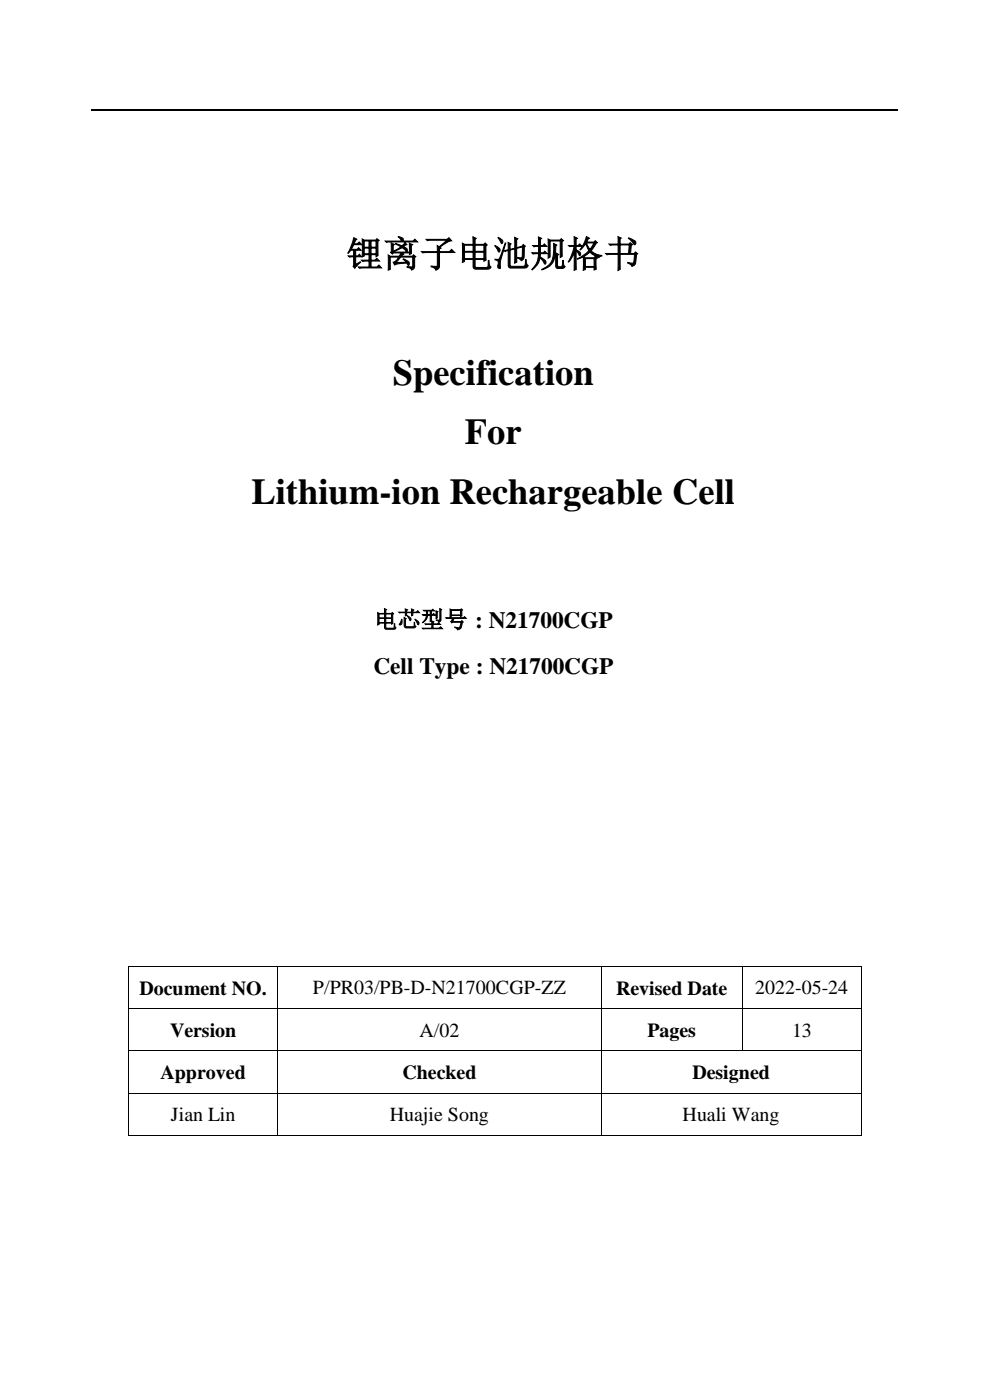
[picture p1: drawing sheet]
<svg xmlns="http://www.w3.org/2000/svg" width="210mm" height="297mm" viewBox="0 0 210 297" stroke-linecap="round" stroke-linejoin="round" font-family="sans-serif">
<defs><g id="words">
<g font-size="7.7">
<text x="73.5" y="56.6">锂离子电池规格书</text>
<text x="83.3" y="81.7">Specification</text>
<text x="98.6" y="94.3">For</text>
<text x="53.3" y="106.8">Lithium-ion Rechargeable Cell</text>
</g>
<g font-size="5">
<text x="79.4" y="133.2">电芯型号 : N21700CGP</text>
<text x="79.2" y="142.9">Cell Type : N21700CGP</text>
</g>
<g font-size="4.2">
<text x="29.6" y="211.1">Document NO.</text>
<text x="66.4" y="211">P/PR03/PB-D-N21700CGP-ZZ</text>
<text x="130.7" y="211.1">Revised Date</text>
<text x="160.2" y="211">2022-05-24</text>
<text x="36.1" y="220">Version</text>
<text x="89" y="220">A/02</text>
<text x="137.4" y="220">Pages</text>
<text x="168" y="220">13</text>
<text x="34" y="229">Approved</text>
<text x="85.4" y="229">Checked</text>
<text x="146.9" y="229">Designed</text>
<text x="36.2" y="237.9">Jian Lin</text>
<text x="82.7" y="237.9">Huajie Song</text>
<text x="144.8" y="237.9">Huali Wang</text>
</g>
</g></defs>
<path d="M19.5 23.3h171" fill="none" stroke="#000" stroke-width=".25"/>
<g fill="#000">
<path d="M27.2 204.9h.2v.2h-.2z" fill-rule="evenodd"/>
<path d="M27.2 204.9h.2v.2h-.2z" fill-rule="evenodd"/>
<path d="M27.2 213.9h.2v.2h-.2z" fill-rule="evenodd"/>
<path d="M58.9 204.9h.1v.2h-.1z" fill-rule="evenodd"/>
<path d="M58.9 213.9h.1v.2h-.1z" fill-rule="evenodd"/>
<path d="M127.4 204.9h.2v.2h-.2z" fill-rule="evenodd"/>
<path d="M127.4 213.9h.2v.2h-.2z" fill-rule="evenodd"/>
<path d="M157.5 204.9h.1v.2h-.1z" fill-rule="evenodd"/>
<path d="M157.5 213.9h.1v.2h-.1z" fill-rule="evenodd"/>
<path d="M182.6 204.9h.2v.2h-.2z" fill-rule="evenodd"/>
<path d="M182.6 204.9h.2v.2h-.2z" fill-rule="evenodd"/>
<path d="M182.6 213.9h.2v.2h-.2z" fill-rule="evenodd"/>
<path d="M27.2 222.9h.2v.1h-.2z" fill-rule="evenodd"/>
<path d="M27.2 231.9h.2v.1h-.2z" fill-rule="evenodd"/>
<path d="M58.9 222.9h.1v.1h-.1z" fill-rule="evenodd"/>
<path d="M58.9 231.9h.1v.1h-.1z" fill-rule="evenodd"/>
<path d="M127.4 222.9h.2v.1h-.2z" fill-rule="evenodd"/>
<path d="M127.4 231.9h.2v.1h-.2z" fill-rule="evenodd"/>
<path d="M157.5 222.9h.1v.1h-.1z" fill-rule="evenodd"/>
<path d="M182.6 222.9h.2v.1h-.2z" fill-rule="evenodd"/>
<path d="M182.6 231.9h.2v.1h-.2z" fill-rule="evenodd"/>
<path d="M27.2 240.8h.2v.2h-.2z" fill-rule="evenodd"/>
<path d="M27.2 240.8h.2v.2h-.2z" fill-rule="evenodd"/>
<path d="M58.9 240.8h.1v.2h-.1z" fill-rule="evenodd"/>
<path d="M127.4 240.8h.2v.2h-.2z" fill-rule="evenodd"/>
<path d="M182.6 240.8h.2v.2h-.2z" fill-rule="evenodd"/>
<path d="M182.6 240.8h.2v.2h-.2z" fill-rule="evenodd"/>
</g>
<g fill="none" stroke="#000" stroke-width=".21">
<path d="M27.3 205.1v8.8M27.3 214.1v8.8M27.4 205h31.5M27.4 214h31.5M58.9 205.1v8.8M58.9 214.1v8.8M59 205h68.4M59 214h68.4M127.5 205.1v8.8M127.5 214.1v8.8M127.6 205h29.9M127.6 214h29.9"/>
<path d="M157.6 205.1v8.8M157.6 214.1v8.8M157.6 205h25M157.6 214h25M182.7 205.1v8.8M182.7 214.1v8.8M27.3 223v8.9M27.3 232v8.8M27.4 223h31.5M27.4 231.9h31.5M58.9 223v8.9M58.9 232v8.8"/>
<path d="M59 223h68.4M59 231.9h68.4M127.5 223v8.9M127.5 232v8.8M127.6 223h29.9M127.6 231.9h55M157.6 223h25M182.7 223v8.9M182.7 232v8.8M27.4 240.9h31.5M59 240.9h68.4M127.6 240.9h55"/>
</g>
<use href="#words"/>
</svg>
